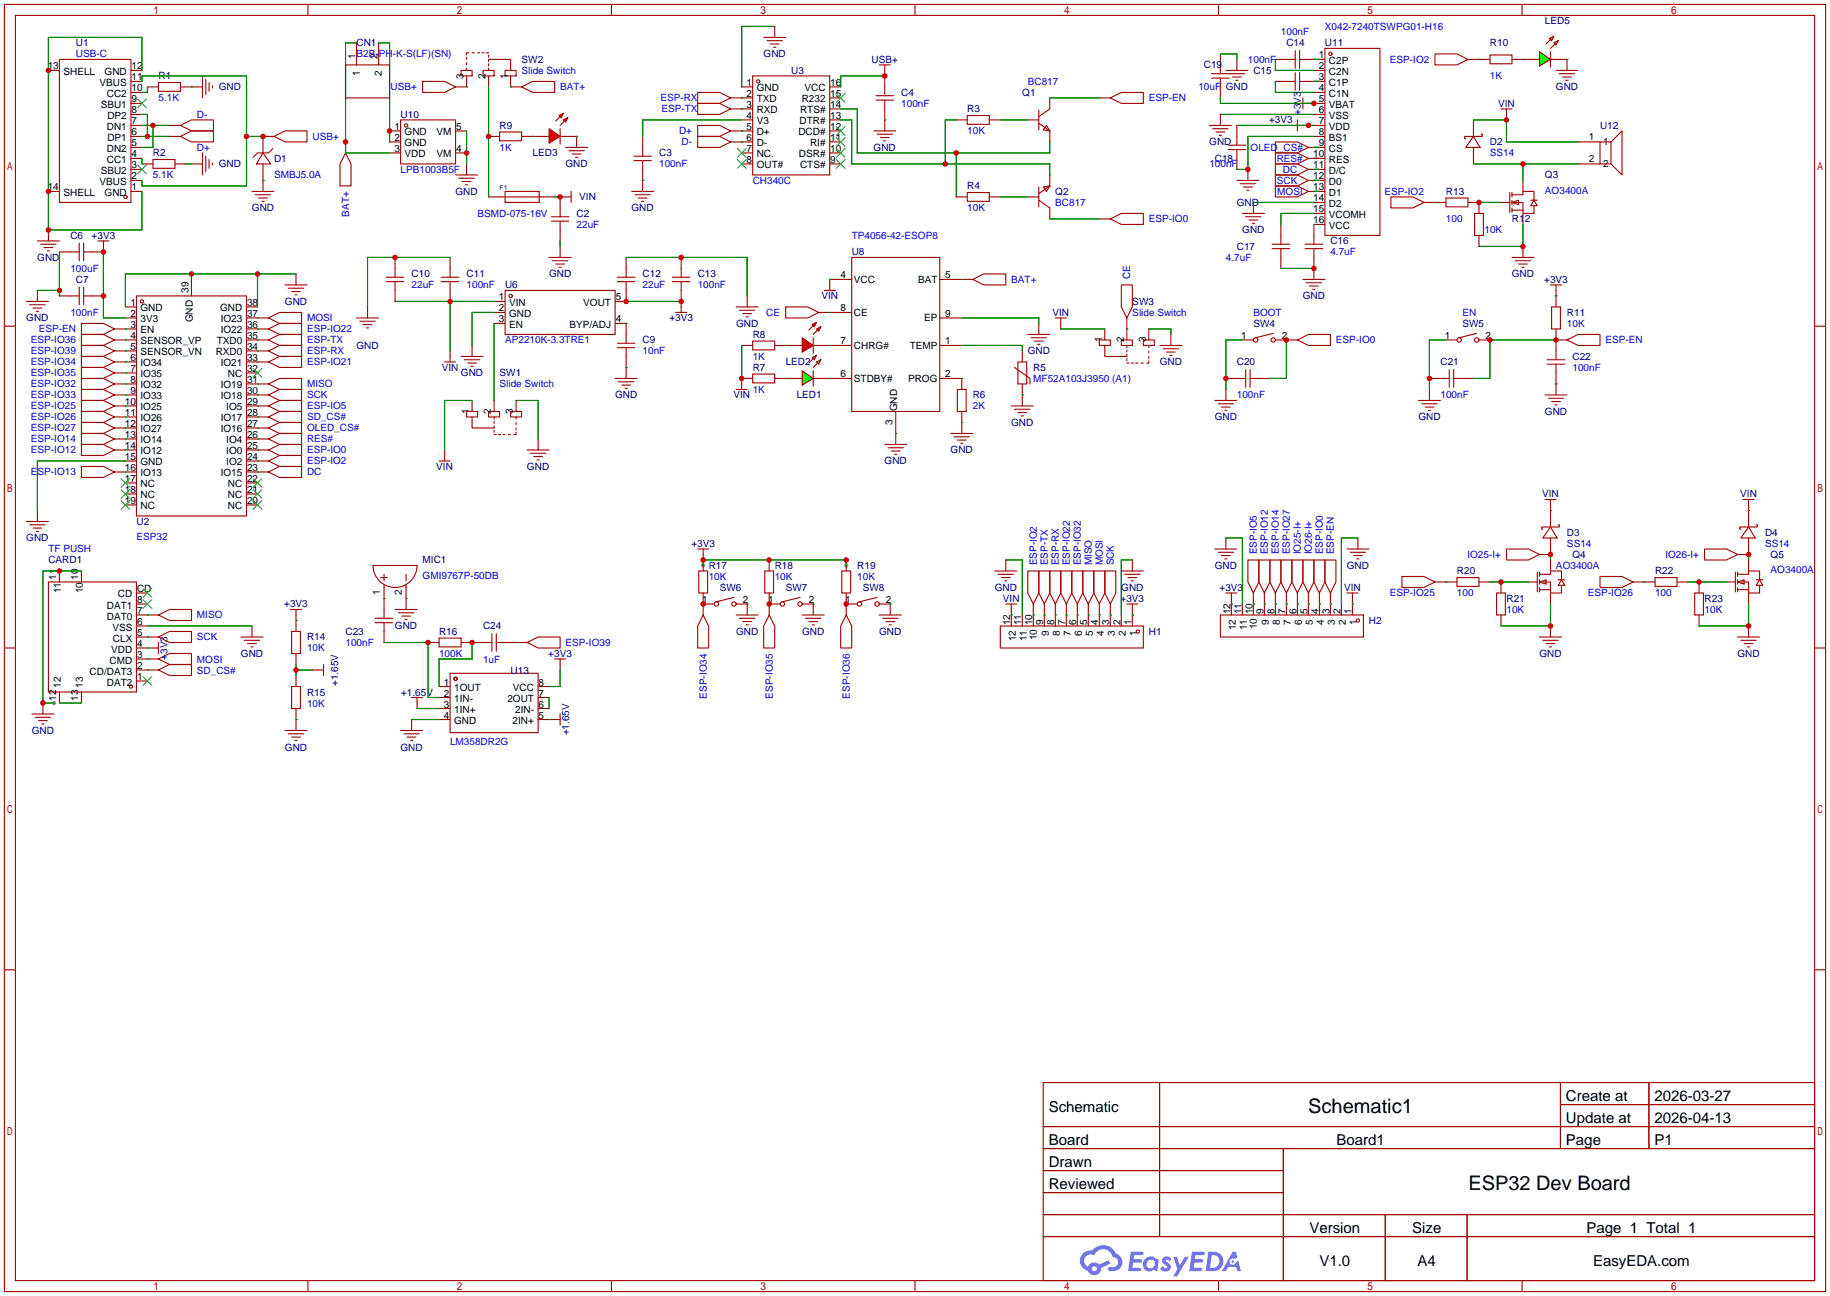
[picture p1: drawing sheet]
<svg xmlns="http://www.w3.org/2000/svg" width="422mm" height="299mm" viewBox="0 0 422 299" stroke-linecap="round" stroke-linejoin="round" font-family="sans-serif">
<defs><g id="words">
<g font-size="4.6">
<text x="302" y="257">Schematic1</text>
<text x="338.9" y="274.8">ESP32 Dev Board</text>
</g>
<g font-size="3.5">
<text x="242.1" y="256.7">Schematic</text>
<text x="361.5" y="254.2">Create at</text>
<text x="381.9" y="254.2">2026-03-27</text>
<text x="361.5" y="259.2">Update at</text>
<text x="381.9" y="259.2">2026-04-13</text>
<text x="242.1" y="264.3">Board</text>
<text x="242.1" y="269.4">Drawn</text>
<text x="308.5" y="264.3">Board1</text>
<text x="361.5" y="264.3">Page</text>
<text x="381.9" y="264.3">P1</text>
<text x="242.1" y="274.5">Reviewed</text>
<text x="302.3" y="284.6">Version</text>
<text x="326" y="284.6">Size</text>
<text x="366.2" y="284.6">Page 1 Total 1</text>
<text x="304.6" y="292.3">V1.0</text>
<text x="327.2" y="292.3">A4</text>
<text x="367.7" y="292.3">EasyEDA.com</text>
</g>
<g font-size="2.3" fill="#000080">
<text x="356.6" y="5.6">LED5</text>
<text x="17.5" y="10.7">U1</text>
<text x="82.3" y="10.7">CN1</text>
<text x="296.9" y="10.7">C14</text>
<text x="305.8" y="10.7">U11</text>
<text x="343.9" y="10.7">R10</text>
<text x="120.4" y="14.5">SW2</text>
<text x="176.3" y="13.3">GND</text>
<text x="182.6" y="17.1">U3</text>
<text x="201.2" y="14.5">USB+</text>
<text x="277.9" y="15.8">C19</text>
<text x="289.3" y="17.1">C15</text>
<text x="36.6" y="18.3">R1</text>
<text x="50.5" y="20.9">GND</text>
<text x="208" y="22.1">C4</text>
<text x="236" y="22.1">Q1</text>
<text x="282.9" y="20.9">GND</text>
<text x="359.1" y="20.9">GND</text>
<text x="92.5" y="27.2">U10</text>
<text x="115.3" y="29.8">R9</text>
<text x="223.3" y="26">R3</text>
<text x="292.9" y="28.5">+3V3</text>
<text x="300.3" y="26.6" transform="rotate(-90 300.3 26.6)">+3V3</text>
<text x="345.8" y="24.7">VIN</text>
<text x="369.3" y="29.8">U12</text>
<text x="201.7" y="34.8">GND</text>
<text x="279.1" y="33.6">GND</text>
<text x="343.9" y="33.6">D2</text>
<text x="35.3" y="36.1">R2</text>
<text x="50.5" y="38.7">GND</text>
<text x="63.2" y="37.4">D1</text>
<text x="122.9" y="36.1">LED3</text>
<text x="130.5" y="38.7">GND</text>
<text x="152.1" y="36.1">C3</text>
<text x="280.4" y="37.4">C18</text>
<text x="356.6" y="41.2">Q3</text>
<text x="105.1" y="45">GND</text>
<text x="133.7" y="46.3">VIN</text>
<text x="223.3" y="43.7">R4</text>
<text x="243.6" y="45">Q2</text>
<text x="285.5" y="47.5">GND</text>
<text x="333.8" y="45">R13</text>
<text x="58.1" y="48.8">GND</text>
<text x="133.1" y="50.1">C2</text>
<text x="145.8" y="48.8">GND</text>
<text x="286.7" y="53.9">GND</text>
<text x="349" y="51.4">R12</text>
<text x="16.3" y="55.2">C6</text>
<text x="21.1" y="55.2">+3V3</text>
<text x="196.6" y="59">U8</text>
<text x="285.5" y="57.7">C17</text>
<text x="307.1" y="56.4">C16</text>
<text x="8.6" y="60.2">GND</text>
<text x="17.5" y="65.3">C7</text>
<text x="95" y="64.1">C10</text>
<text x="107.7" y="64.1">C11</text>
<text x="126.7" y="64.1">GND</text>
<text x="148.3" y="64.1">C12</text>
<text x="161" y="64.1">C13</text>
<text x="349" y="64.1">GND</text>
<text x="356.4" y="65.3">+3V3</text>
<text x="65.8" y="70.4">GND</text>
<text x="116.6" y="66.6">U6</text>
<text x="189.6" y="69.1">VIN</text>
<text x="261.4" y="70.4">SW3</text>
<text x="300.7" y="69.1">GND</text>
<text x="6.1" y="74.2">GND</text>
<text x="154.5" y="74.2">+3V3</text>
<text x="169.9" y="75.5">GND</text>
<text x="242.9" y="72.9">VIN</text>
<text x="289.3" y="75.5">SW4</text>
<text x="337.6" y="75.5">SW5</text>
<text x="361.7" y="72.9">R11</text>
<text x="82.3" y="80.6">GND</text>
<text x="148.3" y="79.3">C9</text>
<text x="173.7" y="78">R8</text>
<text x="237.2" y="81.8">GND</text>
<text x="363" y="83.1">C22</text>
<text x="102" y="85.6">VIN</text>
<text x="106.4" y="86.9">GND</text>
<text x="115.3" y="86.9">SW1</text>
<text x="173.7" y="85.6">R7</text>
<text x="181.4" y="84.4">LED2</text>
<text x="238.5" y="85.6">R5</text>
<text x="267.7" y="84.4">GND</text>
<text x="285.5" y="84.4">C20</text>
<text x="332.5" y="84.4">C21</text>
<text x="142" y="92">GND</text>
<text x="169.3" y="92">VIN</text>
<text x="183.9" y="92">LED1</text>
<text x="224.5" y="92">R6</text>
<text x="356.6" y="95.8">GND</text>
<text x="233.4" y="98.3">GND</text>
<text x="280.4" y="97.1">GND</text>
<text x="327.4" y="97.1">GND</text>
<text x="204.2" y="107.2">GND</text>
<text x="219.4" y="104.7">GND</text>
<text x="100.7" y="108.5">VIN</text>
<text x="121.6" y="108.5">GND</text>
<text x="356" y="114.9">VIN</text>
<text x="401.7" y="114.9">VIN</text>
<text x="6.1" y="125">GND</text>
<text x="31.5" y="121.2">U2</text>
<text x="361.7" y="123.7">D3</text>
<text x="407.4" y="123.7">D4</text>
<text x="11.2" y="130.1">CARD1</text>
<text x="97.5" y="130.1">MIC1</text>
<text x="159.6" y="126.3">+3V3</text>
<text x="163.6" y="131.4">R17</text>
<text x="178.8" y="131.4">R18</text>
<text x="197.9" y="131.4">R19</text>
<text x="280.4" y="131.4">GND</text>
<text x="310.9" y="131.4">GND</text>
<text x="363" y="128.8">Q4</text>
<text x="408.7" y="128.8">Q5</text>
<text x="166.1" y="136.4">SW6</text>
<text x="181.4" y="136.4">SW7</text>
<text x="199.1" y="136.4">SW8</text>
<text x="229.6" y="136.4">GND</text>
<text x="258.8" y="136.4">GND</text>
<text x="281.5" y="136.4">+3V3</text>
<text x="310.2" y="136.4">VIN</text>
<text x="336.3" y="132.6">R20</text>
<text x="382" y="132.6">R22</text>
<text x="65.6" y="140.3">+3V3</text>
<text x="231.5" y="139">VIN</text>
<text x="258.6" y="139">+3V3</text>
<text x="347.7" y="139">R21</text>
<text x="393.4" y="139">R23</text>
<text x="70.9" y="147.9">R14</text>
<text x="79.8" y="146.6">C23</text>
<text x="91.2" y="145.3">GND</text>
<text x="101.3" y="146.6">R16</text>
<text x="111.5" y="145.3">C24</text>
<text x="169.9" y="146.6">GND</text>
<text x="185.1" y="146.6">GND</text>
<text x="202.9" y="146.6">GND</text>
<text x="265.2" y="146.6">H1</text>
<text x="316" y="144.1">H2</text>
<text x="38.7" y="152.3" transform="rotate(-90 38.7 152.3)">+3V3</text>
<text x="55.6" y="151.7">GND</text>
<text x="117.9" y="155.5">U13</text>
<text x="126.6" y="151.7">+3V3</text>
<text x="355.3" y="151.7">GND</text>
<text x="401" y="151.7">GND</text>
<text x="70.9" y="160.6">R15</text>
<text x="78" y="158.4" transform="rotate(-90 78 158.4)">+1.65V</text>
<text x="92.6" y="160.6">+1.65V</text>
<text x="7.3" y="169.5">GND</text>
<text x="65.8" y="173.3">GND</text>
<text x="92.4" y="173.3">GND</text>
<text x="131.4" y="169.8" transform="rotate(-90 131.4 169.8)">+1.65V</text>
</g>
<g font-size="2.3" fill="#00f">
<text x="295.7" y="8.2">100nF</text>
<text x="305.8" y="6.9">X042-7240TSWPG01-H16</text>
<text x="17.5" y="13.3">USB-C</text>
<text x="82.3" y="13.3">B2B-PH-K-S(LF)(SN)</text>
<text x="120.4" y="17.1">Slide Switch</text>
<text x="288" y="14.5">100nF</text>
<text x="320.8" y="14.5">ESP-IO2</text>
<text x="36.6" y="23.4">5.1K</text>
<text x="90.2" y="20.9">USB+</text>
<text x="129.3" y="20.9">BAT+</text>
<text x="152.4" y="23.4">ESP-RX</text>
<text x="237.2" y="19.6">BC817</text>
<text x="265.2" y="23.4">ESP-EN</text>
<text x="276.6" y="20.9">10uF</text>
<text x="343.9" y="18.3">1K</text>
<text x="45.5" y="27.2">D-</text>
<text x="152.7" y="26">ESP-TX</text>
<text x="208" y="24.7">100nF</text>
<text x="45.5" y="34.8">D+</text>
<text x="72.1" y="32.3">USB+</text>
<text x="115.3" y="34.8">1K</text>
<text x="156.7" y="31">D+</text>
<text x="157.3" y="33.6">D-</text>
<text x="223.3" y="31">10K</text>
<text x="288.7" y="34.8">OLED_CS#</text>
<text x="35.3" y="41.2">5.1K</text>
<text x="63.2" y="41.2">SMBJ5.0A</text>
<text x="92.5" y="39.9">LPB1003B5F</text>
<text x="152.1" y="38.7">100nF</text>
<text x="279.1" y="38.7">100nF</text>
<text x="294.7" y="37.4">RES#</text>
<text x="296.1" y="39.9">DC</text>
<text x="343.9" y="36.1">SS14</text>
<text x="173.7" y="42.5">CH340C</text>
<text x="243.6" y="47.5">BC817</text>
<text x="294.7" y="42.5">SCK</text>
<text x="294.8" y="45">MOSI</text>
<text x="319.6" y="45">ESP-IO2</text>
<text x="356.6" y="44.7">AO3400A</text>
<text x="80.6" y="50" transform="rotate(-90 80.6 50)">BAT+</text>
<text x="110.2" y="50.1">BSMD-075-16V</text>
<text x="133.1" y="52.6">22uF</text>
<text x="223.3" y="48.8">10K</text>
<text x="265.2" y="51.4">ESP-IO0</text>
<text x="333.8" y="51.4">100</text>
<text x="342.6" y="53.9">10K</text>
<text x="196.6" y="55.2">TP4056-42-ESOP8</text>
<text x="307.1" y="59">4.7uF</text>
<text x="16.3" y="62.8">100uF</text>
<text x="233.4" y="65.3">BAT+</text>
<text x="260.9" y="64.5" transform="rotate(-90 260.9 64.5)">CE</text>
<text x="283" y="60.2">4.7uF</text>
<text x="95" y="66.6">22uF</text>
<text x="107.7" y="66.6">100nF</text>
<text x="148.3" y="66.6">22uF</text>
<text x="161" y="66.6">100nF</text>
<text x="8.9" y="76.8">ESP-EN</text>
<text x="16.3" y="72.9">100nF</text>
<text x="70.9" y="76.8">ESP-IO22</text>
<text x="70.9" y="74.2">MOSI</text>
<text x="176.9" y="72.9">CE</text>
<text x="261.4" y="72.9">Slide Switch</text>
<text x="289.3" y="72.9">BOOT</text>
<text x="337.6" y="72.9">EN</text>
<text x="361.7" y="75.5">10K</text>
<text x="7.1" y="79.3">ESP-IO36</text>
<text x="7.1" y="81.8">ESP-IO39</text>
<text x="70.9" y="79.3">ESP-TX</text>
<text x="70.9" y="81.8">ESP-RX</text>
<text x="116.6" y="79.3">AP2210K-3.3TRE1</text>
<text x="148.3" y="81.8">10nF</text>
<text x="173.7" y="83.1">1K</text>
<text x="308.4" y="79.3">ESP-IO0</text>
<text x="370.6" y="79.3">ESP-EN</text>
<text x="7.1" y="89.5">ESP-IO32</text>
<text x="7.1" y="86.9">ESP-IO35</text>
<text x="7.1" y="84.4">ESP-IO34</text>
<text x="70.9" y="84.4">ESP-IO21</text>
<text x="70.9" y="89.5">MISO</text>
<text x="115.3" y="89.5">Slide Switch</text>
<text x="238.5" y="88.2">MF52A103J3950 (A1)</text>
<text x="363" y="85.6">100nF</text>
<text x="7.1" y="94.5">ESP-IO25</text>
<text x="7.1" y="92">ESP-IO33</text>
<text x="70.9" y="94.5">ESP-IO5</text>
<text x="70.9" y="92">SCK</text>
<text x="173.7" y="90.7">1K</text>
<text x="224.5" y="94.5">2K</text>
<text x="285.5" y="92">100nF</text>
<text x="332.5" y="92">100nF</text>
<text x="7.1" y="99.6">ESP-IO27</text>
<text x="7.1" y="97.1">ESP-IO26</text>
<text x="70.9" y="97.1">SD_CS#</text>
<text x="70.9" y="99.6">OLED_CS#</text>
<text x="7.1" y="104.7">ESP-IO12</text>
<text x="7.1" y="102.2">ESP-IO14</text>
<text x="70.9" y="104.7">ESP-IO0</text>
<text x="70.9" y="102.2">RES#</text>
<text x="70.9" y="107.2">ESP-IO2</text>
<text x="7.1" y="109.8">ESP-IO13</text>
<text x="70.9" y="109.8">DC</text>
<text x="31.5" y="124.8">ESP32</text>
<text x="11.2" y="127.6">TF PUSH</text>
<text x="239.3" y="130.6" transform="rotate(-90 239.3 130.6)">ESP-IO2</text>
<text x="241.9" y="130.6" transform="rotate(-90 241.9 130.6)">ESP-TX</text>
<text x="244.4" y="130.6" transform="rotate(-90 244.4 130.6)">ESP-RX</text>
<text x="246.9" y="130.6" transform="rotate(-90 246.9 130.6)">ESP-IO22</text>
<text x="249.5" y="130.6" transform="rotate(-90 249.5 130.6)">ESP-IO32</text>
<text x="252" y="130.6" transform="rotate(-90 252 130.6)">MISO</text>
<text x="254.6" y="130.6" transform="rotate(-90 254.6 130.6)">MOSI</text>
<text x="257.1" y="130.6" transform="rotate(-90 257.1 130.6)">SCK</text>
<text x="290.1" y="128" transform="rotate(-90 290.1 128)">ESP-IO5</text>
<text x="292.7" y="128" transform="rotate(-90 292.7 128)">ESP-IO12</text>
<text x="295.2" y="128" transform="rotate(-90 295.2 128)">ESP-IO14</text>
<text x="297.7" y="128" transform="rotate(-90 297.7 128)">ESP-IO27</text>
<text x="300.3" y="128" transform="rotate(-90 300.3 128)">IO25-I+</text>
<text x="302.8" y="128" transform="rotate(-90 302.8 128)">IO26-I+</text>
<text x="305.4" y="128" transform="rotate(-90 305.4 128)">ESP-IO0</text>
<text x="307.9" y="128" transform="rotate(-90 307.9 128)">ESP-EN</text>
<text x="338.7" y="128.8">IO25-I+</text>
<text x="359.2" y="131.4">AO3400A</text>
<text x="361.7" y="126.3">SS14</text>
<text x="384.4" y="128.8">IO26-I+</text>
<text x="407.4" y="126.3">SS14</text>
<text x="97.5" y="133.6">GMI9767P-50DB</text>
<text x="163.6" y="133.9">10K</text>
<text x="178.8" y="133.9">10K</text>
<text x="197.9" y="133.9">10K</text>
<text x="320.8" y="137.7">ESP-IO25</text>
<text x="336.3" y="137.7">100</text>
<text x="366.5" y="137.7">ESP-IO26</text>
<text x="382" y="137.7">100</text>
<text x="408.7" y="132.4">AO3400A</text>
<text x="45.5" y="142.8">MISO</text>
<text x="347.7" y="141.5">10K</text>
<text x="393.4" y="141.5">10K</text>
<text x="45.5" y="147.9">SCK</text>
<text x="79.8" y="149.1">100nF</text>
<text x="130.6" y="149.1">ESP-IO39</text>
<text x="45.5" y="155.5">SD_CS#</text>
<text x="45.5" y="153">MOSI</text>
<text x="70.9" y="150.4">10K</text>
<text x="101.3" y="151.7">100K</text>
<text x="111.5" y="153">1uF</text>
<text x="163.1" y="161.3" transform="rotate(-90 163.1 161.3)">ESP-IO34</text>
<text x="178.4" y="161.3" transform="rotate(-90 178.4 161.3)">ESP-IO35</text>
<text x="196.1" y="161.3" transform="rotate(-90 196.1 161.3)">ESP-IO36</text>
<text x="70.9" y="163.1">10K</text>
<text x="103.9" y="172">LM358DR2G</text>
</g>
<g font-size="2.3">
<text x="11" y="16">13</text>
<text x="14.7" y="17.3">SHELL</text>
<text x="24.2" y="17.3">GND</text>
<text x="30.4" y="16">12</text>
<text x="82.1" y="13.7" transform="rotate(-90 82.1 13.7)">1</text>
<text x="83.1" y="17.5" transform="rotate(-90 83.1 17.5)">1</text>
<text x="87.1" y="13.7" transform="rotate(-90 87.1 13.7)">2</text>
<text x="88.2" y="17.5" transform="rotate(-90 88.2 17.5)">2</text>
<text x="304.4" y="13.5">1</text>
<text x="304.4" y="16">2</text>
<text x="306.8" y="14.8">C2P</text>
<text x="306.8" y="17.3">C2N</text>
<text x="23" y="19.8">VBUS</text>
<text x="24.7" y="22.4">CC2</text>
<text x="30.4" y="23.6">9</text>
<text x="30.4" y="21.1">10</text>
<text x="30.4" y="18.6">11</text>
<text x="107" y="18.3" transform="rotate(-90 107 18.3)">3</text>
<text x="112.1" y="18.3" transform="rotate(-90 112.1 18.3)">2</text>
<text x="117.1" y="18.3" transform="rotate(-90 117.1 18.3)">1</text>
<text x="172.3" y="19.8">1</text>
<text x="172.3" y="22.4">2</text>
<text x="174.7" y="21.1">GND</text>
<text x="174.7" y="23.6">TXD</text>
<text x="185.1" y="23.6">R232</text>
<text x="185.7" y="21.1">VCC</text>
<text x="191.6" y="22.4">15</text>
<text x="191.6" y="19.8">16</text>
<text x="304.4" y="18.6">3</text>
<text x="304.4" y="21.1">4</text>
<text x="304.4" y="23.6">5</text>
<text x="306.8" y="19.8">C1P</text>
<text x="306.8" y="22.4">C1N</text>
<text x="23.3" y="24.9">SBU1</text>
<text x="24.7" y="30">DN1</text>
<text x="24.8" y="27.5">DP2</text>
<text x="30.4" y="28.7">7</text>
<text x="30.4" y="26.2">8</text>
<text x="91" y="30">1</text>
<text x="105.3" y="30">5</text>
<text x="172.3" y="24.9">3</text>
<text x="172.3" y="27.5">4</text>
<text x="172.3" y="30">5</text>
<text x="174.7" y="26.2">RXD</text>
<text x="174.7" y="28.7">V3</text>
<text x="184.5" y="28.7">DTR#</text>
<text x="184.7" y="26.2">RTS#</text>
<text x="191.6" y="30">12</text>
<text x="191.6" y="27.5">13</text>
<text x="191.6" y="24.9">14</text>
<text x="304.4" y="26.2">6</text>
<text x="304.4" y="28.7">7</text>
<text x="306.8" y="24.9">VBAT</text>
<text x="306.8" y="27.5">VSS</text>
<text x="306.8" y="30">VDD</text>
<text x="24.7" y="35.1">DN2</text>
<text x="24.8" y="32.5">DP1</text>
<text x="30.4" y="33.8">5</text>
<text x="30.4" y="31.3">6</text>
<text x="91" y="32.5">2</text>
<text x="91" y="35.1">3</text>
<text x="93.4" y="31.3">GND</text>
<text x="93.4" y="33.8">GND</text>
<text x="100.8" y="31.3">VM</text>
<text x="105.3" y="35.1">4</text>
<text x="172.3" y="32.5">6</text>
<text x="172.3" y="35.1">7</text>
<text x="174.7" y="31.3">D+</text>
<text x="174.7" y="33.8">D-</text>
<text x="184.3" y="31.3">DCD#</text>
<text x="187" y="33.8">RI#</text>
<text x="191.6" y="35.1">10</text>
<text x="191.6" y="32.5">11</text>
<text x="304.4" y="31.3">8</text>
<text x="304.4" y="33.8">9</text>
<text x="306.8" y="32.5">BS1</text>
<text x="306.8" y="35.1">CS</text>
<text x="366.8" y="32.3">1</text>
<text x="370.1" y="33.6">1</text>
<text x="23.3" y="40.2">SBU2</text>
<text x="24.7" y="37.6">CC1</text>
<text x="30.4" y="41.4">2</text>
<text x="30.4" y="38.9">3</text>
<text x="30.4" y="36.3">4</text>
<text x="93.4" y="36.3">VDD</text>
<text x="100.8" y="36.3">VM</text>
<text x="172.3" y="37.6">8</text>
<text x="174.7" y="36.3">NC.</text>
<text x="174.7" y="38.9">OUT#</text>
<text x="184.4" y="36.3">DSR#</text>
<text x="184.7" y="38.9">CTS#</text>
<text x="191.6" y="37.6">9</text>
<text x="303.1" y="36.3">10</text>
<text x="303.1" y="38.9">11</text>
<text x="303.1" y="41.4">12</text>
<text x="306.8" y="37.6">RES</text>
<text x="306.8" y="40.2">D/C</text>
<text x="366.8" y="37.4">2</text>
<text x="370.1" y="38.7">2</text>
<text x="11" y="44">14</text>
<text x="14.7" y="45.2">SHELL</text>
<text x="23" y="42.7">VBUS</text>
<text x="24.2" y="45.2">GND</text>
<text x="30.4" y="44">1</text>
<text x="303.1" y="44">13</text>
<text x="303.1" y="46.5">14</text>
<text x="306.8" y="42.7">D0</text>
<text x="306.8" y="45.2">D1</text>
<text x="306.8" y="47.8">D2</text>
<text x="303.1" y="49">15</text>
<text x="303.1" y="51.6">16</text>
<text x="306.8" y="50.3">VCOMH</text>
<text x="306.8" y="52.9">VCC</text>
<text x="194" y="64.3">4</text>
<text x="197.1" y="65.3">VCC</text>
<text x="211.9" y="65.3">BAT</text>
<text x="218.2" y="64.3">5</text>
<text x="30.1" y="70.6">1</text>
<text x="32.4" y="71.9">GND</text>
<text x="43.5" y="67.5" transform="rotate(-90 43.5 67.5)">39</text>
<text x="50.8" y="71.9">GND</text>
<text x="57" y="70.6">38</text>
<text x="115.2" y="69.4">1</text>
<text x="115.2" y="71.9">2</text>
<text x="117.5" y="70.6">VIN</text>
<text x="134.6" y="70.6">VOUT</text>
<text x="142.1" y="69.4">5</text>
<text x="194" y="71.9">8</text>
<text x="30.1" y="73.2">2</text>
<text x="30.1" y="75.7">3</text>
<text x="32.4" y="74.4">3V3</text>
<text x="32.4" y="77">EN</text>
<text x="44.5" y="74.5" transform="rotate(-90 44.5 74.5)">GND</text>
<text x="51" y="77">IO22</text>
<text x="51" y="74.4">IO23</text>
<text x="57" y="75.7">36</text>
<text x="57" y="73.2">37</text>
<text x="115.2" y="74.4">3</text>
<text x="117.5" y="73.2">GND</text>
<text x="117.5" y="75.7">EN</text>
<text x="131.4" y="75.7">BYP/ADJ</text>
<text x="142.1" y="74.4">4</text>
<text x="197.1" y="72.9">CE</text>
<text x="213.3" y="74.2">EP</text>
<text x="218.2" y="73.2">9</text>
<text x="30.1" y="78.3">4</text>
<text x="30.1" y="80.8">5</text>
<text x="30.1" y="83.3">6</text>
<text x="32.4" y="79.5">SENSOR_VP</text>
<text x="32.4" y="82.1">SENSOR_VN</text>
<text x="49.8" y="82.1">RXD0</text>
<text x="50.1" y="79.5">TXD0</text>
<text x="57" y="83.3">33</text>
<text x="57" y="80.8">34</text>
<text x="57" y="78.3">35</text>
<text x="194" y="79.5">7</text>
<text x="197.1" y="80.5">CHRG#</text>
<text x="210" y="80.5">TEMP</text>
<text x="218.2" y="79.5">1</text>
<text x="254.3" y="79" transform="rotate(-90 254.3 79)">1</text>
<text x="259.4" y="79" transform="rotate(-90 259.4 79)">2</text>
<text x="264.5" y="79" transform="rotate(-90 264.5 79)">3</text>
<text x="286.5" y="78.3">1</text>
<text x="295.9" y="78.3">2</text>
<text x="333.5" y="78.3">1</text>
<text x="342.9" y="78.3">2</text>
<text x="30.1" y="85.9">7</text>
<text x="30.1" y="88.4">8</text>
<text x="32.4" y="84.6">IO34</text>
<text x="32.4" y="87.1">IO35</text>
<text x="32.4" y="89.7">IO32</text>
<text x="51" y="89.7">IO19</text>
<text x="51" y="84.6">IO21</text>
<text x="52.6" y="87.1">NC</text>
<text x="57" y="88.4">31</text>
<text x="57" y="85.9">32</text>
<text x="194" y="87.1">6</text>
<text x="197.1" y="88.2">STDBY#</text>
<text x="209.6" y="88.2">PROG</text>
<text x="218.2" y="87.1">2</text>
<text x="28.8" y="93.5">10</text>
<text x="30.1" y="91">9</text>
<text x="32.4" y="92.2">IO33</text>
<text x="32.4" y="94.8">IO25</text>
<text x="51" y="92.2">IO18</text>
<text x="52.2" y="94.8">IO5</text>
<text x="57" y="93.5">29</text>
<text x="57" y="91">30</text>
<text x="108.2" y="95.5" transform="rotate(-90 108.2 95.5)">1</text>
<text x="113.3" y="95.5" transform="rotate(-90 113.3 95.5)">2</text>
<text x="118.4" y="95.5" transform="rotate(-90 118.4 95.5)">3</text>
<text x="207.1" y="95" transform="rotate(-90 207.1 95)">GND</text>
<text x="28.8" y="96">11</text>
<text x="28.8" y="98.6">12</text>
<text x="28.8" y="101.1">13</text>
<text x="32.4" y="97.3">IO26</text>
<text x="32.4" y="99.8">IO27</text>
<text x="51" y="99.8">IO16</text>
<text x="51" y="97.3">IO17</text>
<text x="57" y="101.1">26</text>
<text x="57" y="98.6">27</text>
<text x="57" y="96">28</text>
<text x="206" y="98" transform="rotate(-90 206 98)">3</text>
<text x="28.8" y="103.7">14</text>
<text x="28.8" y="106.2">15</text>
<text x="32.4" y="102.4">IO14</text>
<text x="32.4" y="104.9">IO12</text>
<text x="32.4" y="107.5">GND</text>
<text x="52.2" y="107.5">IO2</text>
<text x="52.2" y="104.9">IO0</text>
<text x="52.2" y="102.4">IO4</text>
<text x="57" y="106.2">24</text>
<text x="57" y="103.7">25</text>
<text x="28.8" y="108.7">16</text>
<text x="28.8" y="111.3">17</text>
<text x="28.8" y="113.8">18</text>
<text x="32.4" y="110">IO13</text>
<text x="32.4" y="112.5">NC</text>
<text x="51" y="110">IO15</text>
<text x="52.6" y="112.5">NC</text>
<text x="57" y="113.8">21</text>
<text x="57" y="111.3">22</text>
<text x="57" y="108.7">23</text>
<text x="28.8" y="116.4">19</text>
<text x="32.4" y="115.1">NC</text>
<text x="32.4" y="117.6">NC</text>
<text x="52.6" y="117.6">NC</text>
<text x="52.6" y="115.1">NC</text>
<text x="57" y="116.4">20</text>
<text x="13" y="133.9" transform="rotate(-90 13 133.9)">11</text>
<text x="14" y="137" transform="rotate(-90 14 137)">11</text>
<text x="18.1" y="133.9" transform="rotate(-90 18.1 133.9)">10</text>
<text x="19.1" y="137" transform="rotate(-90 19.1 137)">10</text>
<text x="27.2" y="137.9">CD</text>
<text x="31.6" y="136.7">CD</text>
<text x="87.7" y="137.4" transform="rotate(-90 87.7 137.4)">1</text>
<text x="92.8" y="137.4" transform="rotate(-90 92.8 137.4)">2</text>
<text x="24.7" y="143">DAT0</text>
<text x="24.7" y="140.5">DAT1</text>
<text x="31.6" y="141.8">7</text>
<text x="31.6" y="139.2">8</text>
<text x="162" y="139.2">1</text>
<text x="171.4" y="139.2">2</text>
<text x="177.3" y="139.2">1</text>
<text x="186.7" y="139.2">2</text>
<text x="195.1" y="139.2">1</text>
<text x="204.5" y="139.2">2</text>
<text x="284" y="141.9" transform="rotate(-90 284 141.9)">12</text>
<text x="286.5" y="141.9" transform="rotate(-90 286.5 141.9)">11</text>
<text x="289.1" y="141.9" transform="rotate(-90 289.1 141.9)">10</text>
<text x="291.6" y="141.9" transform="rotate(-90 291.6 141.9)">9</text>
<text x="294.2" y="141.9" transform="rotate(-90 294.2 141.9)">8</text>
<text x="296.7" y="141.9" transform="rotate(-90 296.7 141.9)">7</text>
<text x="299.2" y="141.9" transform="rotate(-90 299.2 141.9)">6</text>
<text x="301.8" y="141.9" transform="rotate(-90 301.8 141.9)">5</text>
<text x="304.3" y="141.9" transform="rotate(-90 304.3 141.9)">4</text>
<text x="306.9" y="141.9" transform="rotate(-90 306.9 141.9)">3</text>
<text x="309.4" y="141.9" transform="rotate(-90 309.4 141.9)">2</text>
<text x="311.9" y="141.9" transform="rotate(-90 311.9 141.9)">1</text>
<text x="25.9" y="145.6">VSS</text>
<text x="26.1" y="148.1">CLX</text>
<text x="31.6" y="149.4">4</text>
<text x="31.6" y="146.8">5</text>
<text x="31.6" y="144.3">6</text>
<text x="233.2" y="144.4" transform="rotate(-90 233.2 144.4)">12</text>
<text x="234.5" y="148" transform="rotate(-90 234.5 148)">12</text>
<text x="235.7" y="144.4" transform="rotate(-90 235.7 144.4)">11</text>
<text x="237" y="148" transform="rotate(-90 237 148)">11</text>
<text x="238.3" y="144.4" transform="rotate(-90 238.3 144.4)">10</text>
<text x="239.3" y="147.9" transform="rotate(-90 239.3 147.9)">10</text>
<text x="240.8" y="144.4" transform="rotate(-90 240.8 144.4)">9</text>
<text x="242.1" y="146.7" transform="rotate(-90 242.1 146.7)">9</text>
<text x="243.4" y="144.4" transform="rotate(-90 243.4 144.4)">8</text>
<text x="244.6" y="146.7" transform="rotate(-90 244.6 146.7)">8</text>
<text x="245.9" y="144.4" transform="rotate(-90 245.9 144.4)">7</text>
<text x="247.2" y="146.7" transform="rotate(-90 247.2 146.7)">7</text>
<text x="248.4" y="144.4" transform="rotate(-90 248.4 144.4)">6</text>
<text x="249.7" y="146.7" transform="rotate(-90 249.7 146.7)">6</text>
<text x="251" y="144.4" transform="rotate(-90 251 144.4)">5</text>
<text x="252.2" y="146.7" transform="rotate(-90 252.2 146.7)">5</text>
<text x="253.5" y="144.4" transform="rotate(-90 253.5 144.4)">4</text>
<text x="254.8" y="146.7" transform="rotate(-90 254.8 146.7)">4</text>
<text x="256.1" y="144.4" transform="rotate(-90 256.1 144.4)">3</text>
<text x="257.3" y="146.7" transform="rotate(-90 257.3 146.7)">3</text>
<text x="258.6" y="144.4" transform="rotate(-90 258.6 144.4)">2</text>
<text x="259.9" y="146.7" transform="rotate(-90 259.9 146.7)">2</text>
<text x="261.1" y="144.4" transform="rotate(-90 261.1 144.4)">1</text>
<text x="262.4" y="146.7" transform="rotate(-90 262.4 146.7)">1</text>
<text x="285.3" y="145.5" transform="rotate(-90 285.3 145.5)">12</text>
<text x="287.8" y="145.5" transform="rotate(-90 287.8 145.5)">11</text>
<text x="290.1" y="145.3" transform="rotate(-90 290.1 145.3)">10</text>
<text x="292.9" y="144.2" transform="rotate(-90 292.9 144.2)">9</text>
<text x="295.4" y="144.2" transform="rotate(-90 295.4 144.2)">8</text>
<text x="298" y="144.2" transform="rotate(-90 298 144.2)">7</text>
<text x="300.5" y="144.2" transform="rotate(-90 300.5 144.2)">6</text>
<text x="303" y="144.2" transform="rotate(-90 303 144.2)">5</text>
<text x="305.6" y="144.2" transform="rotate(-90 305.6 144.2)">4</text>
<text x="308.1" y="144.2" transform="rotate(-90 308.1 144.2)">3</text>
<text x="310.7" y="144.2" transform="rotate(-90 310.7 144.2)">2</text>
<text x="313.2" y="144.2" transform="rotate(-90 313.2 144.2)">1</text>
<text x="20.7" y="155.7">CD/DAT3</text>
<text x="25.3" y="153.2">CMD</text>
<text x="25.7" y="150.6">VDD</text>
<text x="31.6" y="154.5">2</text>
<text x="31.6" y="151.9">3</text>
<text x="13" y="161.8" transform="rotate(-90 13 161.8)">12</text>
<text x="14" y="158.8" transform="rotate(-90 14 158.8)">12</text>
<text x="18.1" y="161.8" transform="rotate(-90 18.1 161.8)">13</text>
<text x="19.1" y="158.8" transform="rotate(-90 19.1 158.8)">13</text>
<text x="24.7" y="158.3">DAT2</text>
<text x="31.6" y="157">1</text>
<text x="102.5" y="158.3">1</text>
<text x="102.5" y="160.8">2</text>
<text x="104.8" y="159.5">1OUT</text>
<text x="118.4" y="159.5">VCC</text>
<text x="124.3" y="160.8">7</text>
<text x="124.3" y="158.3">8</text>
<text x="102.5" y="163.3">3</text>
<text x="102.5" y="165.9">4</text>
<text x="104.8" y="162.1">1IN-</text>
<text x="104.8" y="164.6">1IN+</text>
<text x="104.8" y="167.2">GND</text>
<text x="117.1" y="162.1">2OUT</text>
<text x="118.3" y="167.2">2IN+</text>
<text x="118.9" y="164.6">2IN-</text>
<text x="124.3" y="165.9">5</text>
<text x="124.3" y="163.3">6</text>
</g>
<text font-size="1.6" fill="#000080" x="115.3" y="43.9">F1</text>
</g></defs>
<g fill="#999">
<circle cx="12.4" cy="162.3" r=".51"/>
<circle cx="162.3" cy="130.6" r=".51"/>
<circle cx="195.3" cy="130.6" r=".51"/>
</g>
<g fill="none" stroke="#a10000" stroke-width=".25">
<path d="M1 1h420.4v297.2h-420.4zM3.6 3.6h415.2v292.1h-415.2zM71.1 1v2.6M141.1 1v2.6M211.2 1v2.6M281.3 1v2.6M351.3 1v2.6M1 75.3h2.6M418.8 75.3h2.6M1 149.6h2.6M418.8 149.6h2.6M1 223.9h2.6"/>
<path d="M418.8 223.9h2.6M240.8 249.9h178v45.8h-178zM267.7 249.9v35.6M360.2 249.9v15.3M360.2 255h58.6M380.6 249.9v15.3M240.8 260.1h178M240.8 265.2h178M240.8 270.3h55.4M240.8 275.3h55.4M296.2 265.2v30.5M71.1 295.7v2.5"/>
<path d="M141.1 295.7v2.5M211.2 295.7v2.5M240.8 280.4h178M240.8 285.5h178M281.3 295.7v2.5M319.8 280.4v15.3M338.6 280.4v15.3M351.3 295.7v2.5"/>
</g>
<g fill="#5487ff">
<path d="M268.5 290.3a1.3 1.3 0 0 1 1.9 .3l-.4 .6a.54 .54 0 0 0-1-.2l.2 .2a1.28 1.28 0 0 1 .8 2 1.53 1.53 0 0 1-2.2-.3l.5-.6 .8 .5a.31 .31 0 0 0 .3-.3 .31 .31 0 0 0-.2-.3 1.12 1.12 0 0 1-.7-1.9z"/>
<path d="M270.8 290.2h.8l.7 1.9 1.2-1.9h.9l-2.7 4.5h-.9l1-1.7z"/>
<path d="M261 289h2.3a.46 .46 0 0 1 .5 .1 .46 .46 0 0 1 .1 .5l-.3 .2h-1.8l-.1 .9h1.6a.4 .4 0 0 1 .3 .4 .4 .4 0 0 1-.4 .4h-1.6l-.2 1.2h1.4a.46 .46 0 0 1 .5 .1 .46 .46 0 0 1 .1 .5l-.4 .2h-2.6z"/>
<path d="M275.1 289h2.3a.47 .47 0 0 1 .5 .1 .47 .47 0 0 1 .1 .5l-.3 .2h-1.8l-.1 .9h1.6a.4 .4 0 0 1 .4 .4 .4 .4 0 0 1-.5 .4h-1.6l-.2 1.2h1.4a.46 .46 0 0 1 .5 .1 .46 .46 0 0 1 .1 .5l-.4 .2h-2.6z"/>
<path d="M284.5 289h.8l.3 1.3-.6 .4a.75 .75 0 0 0-1.1 .3 .75 .75 0 0 0 .5 1 .75 .75 0 0 0 .9-.6l.5-.3 .6 2.4h-.8l-.3-1h-1.8l-.5 1h-1z"/>
<path d="M278.9 289l-.6 4.5h1.4a2.27 2.27 0 0 0 2.7-2.3 2.27 2.27 0 0 0-2.7-2.2zM279.7 289.8a1.5 1.5 0 0 1 1.8 1.5 1.5 1.5 0 0 1-1.9 1.4h-.3z"/>
<path d="M264.4 290.6a1.6 1.6 0 0 0-.4 2.3 1.6 1.6 0 0 0 2.3 .2l.8 .4 .3-2.5-.1-.3h-.5a1.58 1.58 0 0 0-2.4-.1zM265 291.1a.99 .99 0 0 1 1.6 .6 .99 .99 0 0 1-1.3 1.1 .98 .98 0 0 1-.3-1.7z"/>
<path d="M250 289.4a2.37 2.37 0 0 0 1.1 4 1.54 1.54 0 0 0 1.8 1 1.54 1.54 0 0 0 1.2-1.6l2.2-1.1-.5-.8-2.1 1.1a1.57 1.57 0 0 0-2.6 .4 1.5 1.5 0 0 1-.7-2.1 1.5 1.5 0 0 1 2.2-.5 2.23 2.23 0 0 1 2.3-1.4 2.23 2.23 0 0 1 1.9 1.8 1.16 1.16 0 0 1 1.3 1.1 1.16 1.16 0 0 1-1.1 1.3h-.7a.47 .47 0 0 0-.5 .3 .47 .47 0 0 0 .4 .6 2.14 2.14 0 0 0 2.7-1.4 2.14 2.14 0 0 0-1.3-2.7 3.2 3.2 0 0 0-5.5-.7l-1.1 .1zM252 292.9a.6 .6 0 0 1 1.2 0 .6 .6 0 0 1-1.2 0z"/>
<circle cx="284.6" cy="291.3" r=".28"/>
</g>
<g fill="none" stroke="#a10000" stroke-width=".25">
<path d="M11.2 16.3h2.5M13.7 13.7h16.5v33h-16.5zM30.2 18.8h2.6M30.2 16.3h2.6M36.6 19.1h5.1v2h-5.1zM46.7 17.5v5.1M47.5 18.3v3.5M48.3 19.1v2M49 19.8v.5M97.5 18.8h5.1l2.6 1.3-2.6 1.2h-5.1zM106.4 16.3h2.6v1.2h-2.6zM107.7 17.5v2.6h-2.5"/>
<path d="M107.7 13.2v.5M107.7 14.5v.5M107.7 15.7v.6M108.2 12.2h-.5v.5M109 12.2h.5M110.2 12.2h.5M111.3 12.2h.5M111.5 16.3h2.5v1.2h-2.5zM112.3 12.2h.5M112.8 14.2v-.5h5.1v2.6M112.8 14.7v.5M112.8 12.7v.5"/>
<path d="M112.8 15.7v.6M112.8 17.5v2.6M116.6 16.3h2.5v1.2h-2.5zM117.9 17.5v2.6h2.5M173.7 17.5h17.8v22.9h-17.8zM176.3 8.6h5.1M177 9.4h3.6M177.8 10.2h2M178.6 10.9h.5M178.8 6.1v2.5M202.9 15h2.6M204.2 15v7.1"/>
<path d="M30.2 39.1h2.6M30.2 36.6h2.6M30.2 34h2.6M30.2 31.5h2.6M30.2 29h2.6M30.2 26.4h2.6M30.2 23.9h2.6M30.2 21.3h2.6M32.8 37.8h2.5M34 20.1h2.6M35.3 36.8h5.1v2.1h-5.1zM39.1 31.5h2.6"/>
<path d="M39.1 29h2.6M40.4 37.8h2.5M41.7 29l2.5-1.3h5.1v2.5h-5.1zM41.7 31.5l2.5-1.3h5.1v2.6h-5.1zM41.7 20.1h5M44.2 37.8h2.5M46.7 35.3v5.1M47.5 36.1v3.5M48.3 36.8v2.1M49 37.6v.5M60.7 35.3l1.8 2.5h-3.3zM60.7 37.8v6.4"/>
<path d="M63 34.3l-1 1h-2.6l-1 1M63.2 31.5l2.6-1.3h5.1v2.6h-5.1zM63.2 31.5h-2.5v3.8M79.8 35.3l1.2 2.5v5.1h-2.5v-5.1zM79.8 32.8v2.5M107.7 37.8v2.6M120.4 20.1l2.5-1.3h5.1v2.5h-5.1zM146.3 36.1h4.1M146.3 37.1h4.1M148.3 31.5v4.6M148.3 37.1v7.1M161 31.5h5.1l2.6 1.3-2.6 1.2h-5.1z"/>
<path d="M161 29h5.1l2.6 1.2-2.6 1.3h-5.1zM161 21.3h5.1l2.6 1.3-2.6 1.3h-5.1zM161 23.9h5.1l2.6 1.2-2.6 1.3h-5.1zM168.7 22.6h5M168.7 25.1h5M168.7 30.2h5M168.7 32.8h5M171.2 20.1h2.5M171.2 27.7h2.5M171.2 35.3h2.5M171.2 37.8h2.5M191.5 20.1h2.6"/>
<path d="M191.5 22.6h2.6M191.5 25.1h2.6M191.5 27.7h2.6M191.5 30.2h2.6M191.5 32.8h2.6M191.5 35.3h2.6M191.5 37.8h2.6M201.7 30.2h5.1M202.2 22.1h4M202.2 23.1h4M202.4 31h3.6M203.2 31.8h2"/>
<path d="M204 32.5h.5M204.2 23.1v7.1M220.7 27.7h2.6M223.3 26.7h5v2h-5zM228.3 27.7h2.6M237.2 27.7h2.6M239.8 28.4l2.5 1.8M239.8 25.4v4.6M241.6 29l.7 1.2-1.5-.2zM242.3 22.6v2.5l-2.5 1.8M242.3 30.2v2.6M253.7 22.6h2.6"/>
<path d="M256.3 22.6l2.5-1.3h5.1v2.6h-5.1zM8.6 55.6h5.1M9.4 56.4h3.6M10.2 57.2h2M10.9 57.9h.5M11.2 44.2h2.5M11.2 53.1v2.5M13.7 58.2h4.6M18.3 56.1v4.1M19.3 56.1v4.1M22.6 55.6h2.5M23.9 55.6v2.6h-4.6"/>
<path d="M30.2 44.2h2.6M30.2 41.7h2.6M58.2 44.2h5M58.9 45h3.6M59.7 45.7h2M60.5 46.5h.5M91.2 59.4v4.6M103.9 59.4v4.6M105.2 40.4h5M105.9 41.1h3.6M106.7 41.9h2M107.4 42.7h.5"/>
<path d="M112.8 45.5h15.2M116.6 44.2h7.9v2.5h-7.9zM126.7 59.4h5.1M127.3 50h4M127.3 51.1h4M129.3 51.1v4.5M129.3 56.9v2.5M131.8 45.5h-2.5v4.5M131.8 44.2v2.5M144.5 59.4v4.6M145.8 44.2h5.1M146.6 45h3.5"/>
<path d="M147.3 45.7h2.1M148.1 46.5h.5M157.2 59.4v4.6M196.6 59.4h20.3v35.6h-20.3zM220.7 45.5h2.6M223.3 44.5h5v2h-5zM228.3 45.5h2.6M237.2 45.5h2.6M239.8 46.2l2.5 1.8v2.5M239.8 43.2v4.6M240.8 43.2l1.5-.3-.7 1.3zM242.3 40.4v2.5"/>
<path d="M242.3 42.9l-2.5 1.8M253.7 50.5h2.6M256.3 50.5l2.5-1.2h5.1v2.5h-5.1zM6.1 69.6h5.1M6.9 70.4h3.5M7.6 71.1h2.1M8.4 71.9h.5M8.6 67.1v2.5M13.7 68.3h4.6M18.3 66.3v4.1M18.8 74.7h5.1l2.5 1.2-2.5 1.3h-5.1zM19.3 66.3v4.1"/>
<path d="M19.3 68.3h4.6M26.4 75.9h5.1M29 70.9h2.5M29 73.4h2.5M29 78.5h2.5M31.5 68.3h25.4v50.8h-25.4zM44.2 63.2v5.1M56.9 70.9h2.5M56.9 73.4h2.5M56.9 75.9h2.5M56.9 78.5h5.1M62 78.5l2.5-1.3h5.1v2.6h-5.1z"/>
<path d="M65.8 65.8h5.1M66.5 66.5h3.6M67.3 67.3h2M68.1 68.1h.5M68.3 63.2v2.6M82.3 73.4h5.1M83.1 74.2h3.5M83.8 74.9h2.1M84.6 75.7h.5M84.8 70.9v2.5M89.2 64h4M89.2 65h4"/>
<path d="M91.2 65v4.6M101.9 64h4M101.9 65h4M103.9 65v4.6M109 79.8v2.5M114 69.6h2.6M114 72.1h2.6M114 74.7h2.6M116.6 67.1h25.4v10.1h-25.4zM127.5 60.2h3.6M128.3 61h2M129 61.7h.5"/>
<path d="M142 74.7h2.5v4.5M142.5 79.2h4.1M142.5 64h4.1M142.5 65h4.1M144.5 65v4.6h-2.5M155.2 64h4.1M155.2 65h4.1M156 72.1h2.5M157.2 65v7.1M169.9 70.9h5.1M170.7 71.6h3.5M171.4 72.4h2.1"/>
<path d="M172.2 73.2h.5M172.5 68.3v2.6M181.4 70.9h5l2.6 1.2-2.6 1.3h-5zM189 72.1h7.6M190.2 67.1h2.6M191.5 79.8h5.1M196.6 64.5h-5.1v2.6M216.9 73.4h5.1M216.9 64.5h7.6M216.9 79.8h5.1M224.5 64.5l2.6-1.3h5.1v2.6h-5.1zM237.2 77.2h5.1"/>
<path d="M238 78h3.6M238.8 78.7h2M239.5 79.5h.5M239.8 74.7v2.5M243.6 73.4h2.5M244.9 73.4v2.5M253.7 78.5h2.6v1.3h-2.6zM255 79.8v2.5h5.1v-.5M255 75.9v2.6M258.8 78.5h2.6v1.3h-2.6zM258.8 65.8h2.6v5.1l-1.3 2.5-1.3-2.5zM260.1 73.4v5.1"/>
<path d="M260.1 79.8v.5M263.9 78.5h2.5v1.3h-2.5zM265.2 75.9v2.6M265.2 79.8v.5M267.7 79.8h5.1M270.3 77.2v2.6M29 81h2.5M29 83.6h2.5M29 86.1h2.5M29 88.6h2.5M29 91.2h2.5M29 93.7h2.5"/>
<path d="M29 96.3h2.5M29 98.8h2.5M56.9 81h5.1M56.9 83.6h2.5M56.9 86.1h2.5M56.9 88.6h2.5M56.9 91.2h2.5M56.9 93.7h2.5M56.9 96.3h2.5M56.9 98.8h2.5M62 81l2.5-1.2h5.1v2.5h-5.1zM102.6 83.6h2.6"/>
<path d="M103.9 81v2.6M106.4 82.3h5.1M107.2 83.1h3.5M107.7 95h2.5v1.3h-2.5zM107.9 83.8h2.1M108.7 84.6h.5M109 96.3v2.5h5v-.5M109 92.5v2.5M112.8 95h2.5v1.3h-2.5zM114 97.3v.5M114 92.5v2.5M114 96.3v.5"/>
<path d="M114 99.3v.5M117.9 95h2.5v1.3h-2.5zM119.1 99.8v.5h-.5M119.1 92.5v2.5M119.1 96.3v.5M119.1 97.5v.5M119.1 98.8v.5M142 87.4h5.1M142.5 80.3h4.1M142.7 88.1h3.6M143.5 88.9h2M144.3 89.7h.5"/>
<path d="M144.5 80.3v7.1M181.4 87.4h3.8M187.7 87.4h8.9M187.7 85.6v3.6M206.8 95v5.1M216.9 87.4h5.1v2.5M221 89.9h2v5.1h-2zM222 95v2.5M233.4 93.7h5.1M234.2 84.8l3.5 2.6v1.2M234.2 94.5h3.5M234.9 83.6h2.1v5h-2.1z"/>
<path d="M234.9 95.2h2.1M235.7 96h.5M236 81v2.6M236 88.6v5.1M260.1 80.8v.5M260.1 83.8h.5M260.1 82.8v.5M261.1 83.8h.5M262.1 83.8h.5M263.4 83.8h.5M265.2 83.3v.5h-.5M265.2 81v.5"/>
<path d="M265.2 82.3v.5M268.5 80.5h3.5M269.2 81.3h2.1M270 82h.5M8.6 117.9v2.5M29 101.3h2.5M29 103.9h2.5M29 106.4h2.5M29 109h2.5M29 111.5h2.5M29 114h2.5M29 116.6h2.5"/>
<path d="M56.9 101.3h2.5M56.9 103.9h5.1M56.9 106.4h2.5M56.9 109h2.5M56.9 111.5h2.5M56.9 114h2.5M56.9 116.6h2.5M62 103.9l2.5-1.3h5.1v2.6h-5.1zM101.3 106.4h2.6M102.6 103.9v2.5M114 100.3h.6M115.1 100.3h.5"/>
<path d="M116.1 100.3h.5M117.3 100.3h.6M121.7 103.9h5M122.4 104.6h3.6M123.2 105.4h2M124 106.2h.5M124.2 101.3v2.6M6.1 120.4h5.1M6.9 121.2h3.5M7.6 121.9h2.1M8.4 122.7h.5"/>
<circle cx="175" cy="18.8" r=".38"/>
<circle cx="29" cy="45.5" r=".38"/>
<circle cx="32.8" cy="69.6" r=".38"/>
<circle cx="117.9" cy="68.3" r=".38"/>
</g>
<g fill="none" stroke="#3c3" stroke-width=".25">
<path d="M31.7 38.1l2.1 2M31.7 22.9l2.1 2M33.8 38.1l-2.1 2M33.8 22.9l-2.1 2M170.2 34.3l2 2M170.2 36.8l2 2.1M172.2 34.3l-2 2M172.2 36.8l-2 2.1M193 36.8l2.1 2.1M193 34.3l2.1 2M193 31.8l2.1 2M193 29.2l2.1 2"/>
<path d="M193 21.6l2.1 2M195.1 36.8l-2.1 2.1M195.1 34.3l-2.1 2M195.1 31.8l-2.1 2M195.1 29.2l-2.1 2M195.1 21.6l-2.1 2M58.4 85.1l2.1 2M60.5 85.1l-2.1 2M27.9 110.5l2.1 2M27.9 113l2.1 2.1M27.9 115.6l2.1 2M30 110.5l-2.1 2"/>
<path d="M30 113l-2.1 2.1M30 115.6l-2.1 2M58.4 115.6l2.1 2M58.4 113l2.1 2.1M58.4 110.5l2.1 2M60.5 115.6l-2.1 2M60.5 113l-2.1 2.1M60.5 110.5l-2.1 2"/>
</g>
<g fill="none" stroke="#008700" stroke-width=".25">
<path d="M32.8 16.3v-7.7h-21.6v44.5h21.6v-8.9M32.8 18.8v-1.3h24.1v25.4h-24.1v-1.2M178.8 6.1h-7.6v14M204.2 17.5h-10.1v2.6M32.8 36.6v1.2M32.8 29h6.3M32.8 26.4h1.2v5.1M32.8 31.5h6.3M34 20.1v1.2h-1.2M35.3 29v5h-2.5M42.9 37.8h1.3M44.2 20.1h.1"/>
<path d="M56.9 31.5h3.8M107.7 20.1h.1M117.9 20.1h.1M171.2 32.8h.1M171.2 30.2h.1M171.2 22.6h.1M171.2 25.1h.1M171.2 27.7h-22.9v3.8M194.1 27.7h2.5v10.1h45.7v2.6M194.1 25.1h3.8v10.2h44.4v-2.5M204.2 27.7h.1M220.7 35.3v10.2"/>
<path d="M220.7 27.7h-2.5v10.1M230.9 27.7h6.3M242.3 22.6h11.4M13.7 58.2v10.1M23.9 58.2v15.2h5.1M60.7 41.7h.1M103.9 59.4h-19.1v11.5M128 45.5h1.3M129.3 55.6v1.3M144.5 59.4h28v8.9M148.3 41.7h.1M230.9 45.5h6.3"/>
<path d="M242.3 50.5h11.4M8.6 67.1h5.1M59.4 78.5h.1M59.4 63.2v7.7M68.3 63.2h-39.3v7.7M91.2 69.6h22.8M103.9 69.6v11.4M114 74.7v17.8M114 72.1h-5v7.7M144.5 74.7h.1M144.5 69.6h12.7M191.5 64.5h.1"/>
<path d="M191.5 72.1h.1M222 64.5h.1M222 73.4h17.8v1.3M222 79.8h14v1.2M244.9 75.9h10.1M260.1 75.9h.1M265.2 75.9h5.1v1.3M59.4 81h.1M109 92.5h-6.4v11.4M119.1 92.5h5.1v8.8M144.5 84.8h.1M222 87.4h.1"/>
<path d="M236 91.2h.1M29 106.4h-20.4v11.5M59.4 103.9h.1"/>
</g>
<g fill="#0f0" stroke="#a10000" stroke-width=".25">
<path d="M185.2 85.6l2.5 1.8-2.5 1.5z"/>
<path d="M187.5 82.6l1-.6-.5 1.1z"/>
<path d="M188.5 83.6l1-.5-.5 1z"/>
</g>
<path d="M171.2 79.8h2.5M173.7 78.7h5.1v2.1h-5.1zM178.8 79.8h6.4M187.7 79.8h3.8M187.7 78v3.5M169.9 89.9h2.6M173.7 86.4h5.1v2h-5.1zM173.7 87.4h-2.5v2.5M178.8 87.4h2.6M187.7 82.8l-1 1M188.7 83.8l-1 1" fill="none" stroke="#a10000" stroke-width=".25"/>
<path d="M171.2 79.8v7.6M181.4 87.4h.1M191.5 87.4h.1" fill="none" stroke="#008700" stroke-width=".25"/>
<g fill="#f00" stroke="#a10000" stroke-width=".25">
<path d="M185.2 78l2.5 1.8-2.5 1.5z"/>
<path d="M187.5 74.9l1-.5-.5 1z"/>
<path d="M188.5 75.9l1-.5-.5 1.1z"/>
</g>
<path d="M112.8 31.5h2.5M115.3 30.5h5.1v2h-5.1zM120.4 31.5h6.3M129.3 31.5h3.8M129.3 29.7v3.6M187.7 75.2l-1 1M188.7 76.2l-1 1M204.2 102.6h5.1M205 103.4h3.5M205.7 104.1h2.1M206.5 104.9h.5M206.8 100.1v2.5" fill="none" stroke="#a10000" stroke-width=".25"/>
<path d="M112.8 20.1v25.4M181.4 79.8h.1M191.5 79.8h.1M206.8 100.1h.1" fill="none" stroke="#008700" stroke-width=".25"/>
<g fill="#f00" stroke="#a10000" stroke-width=".25">
<path d="M126.7 29.7l2.6 1.8-2.6 1.5z"/>
<path d="M129 26.7l1-.5-.5 1z"/>
<path d="M130 27.7l1.1-.5-.5 1z"/>
</g>
<g fill="none" stroke="#a10000" stroke-width=".25">
<path d="M279.7 17h7.6M279.7 18h4M281.7 12.4v4.6M281.7 18v4.6M283 16.3h5M284.5 17.8h2M285.2 18.5h.6M285.5 13.7v2.6M294.4 13.7h4.6M294.4 18.8h4.6M299 11.7v4M299 16.8v4"/>
<path d="M300 13.7h5.8M300 18.8h5.8M300 11.7v4M300 16.8v4M303.3 16.3h2.5M305.8 11.2h12.7v43.2h-12.7zM351.5 13.7h3.8M357.9 13.7h3.8M357.9 11.9v3.6M89.9 30.2h2.6M89.9 32.8h2.6M89.9 35.3h2.6"/>
<path d="M92.5 27.7h12.7v10.1h-12.7zM105.2 30.2h2.5M105.2 35.3h2.5M129.3 26.9l-1 1M130.3 27.9l-1 1.1M130.6 34h5M131.3 34.8h3.6M132.1 35.6h2M132.8 36.3h.5M133.1 31.5v2.5M279.1 29h5.1M279.9 29.7h3.6"/>
<path d="M280.7 30.5h2M281.4 31.2h.5M281.7 26.4v2.6M283.5 33.5h4M283.5 34.5h4M285.5 29v4.5M285.5 34.5v4.6M288 39.1v2.6M294.4 32.8h5.1l2.5 1.2-2.5 1.3h-5.1zM294.4 37.8h5.1l2.5 1.3-2.5 1.3h-5.1zM294.4 35.3h5.1l2.5 1.3-2.5 1.2h-5.1zM299.5 29h2.5"/>
<path d="M299.5 27.7v2.5M300.7 23.9h5.1M300.7 22.6v2.5M302 34h3.8M302 36.6h3.8M302 39.1h3.8M303.3 21.3h2.5M303.3 26.4h2.5M303.3 29h2.5M303.3 31.5h2.5M285.5 41.7h5.1M286.3 42.4h3.5"/>
<path d="M286.8 49.3h5M287 43.2h2.1M287.5 50h3.6M287.8 43.9h.5M288.3 50.8h2M289.1 51.6h.5M289.3 46.7v2.6M293.6 56.4h4.1M293.6 57.4h4.1M294.4 40.4h5.1l2.5 1.3-2.5 1.2h-5.1zM294.4 42.9h5.1l2.5 1.3-2.5 1.3h-5.1zM295.7 51.8v4.6"/>
<path d="M295.7 57.4v4.6M301.2 56.4h4.1M301.2 57.4h4.1M302 41.7h3.8M302 44.2h3.8M303.3 46.7h2.5M303.3 49.3h2.5M303.3 57.4v7.1M305.8 51.8h-2.5v4.6M59.4 75.9h2.6M59.4 73.4h2.6M62 75.9l2.5-1.2h5.1v2.5h-5.1z"/>
<path d="M62 73.4l2.5-1.3h5.1v2.6h-5.1zM300.7 64.5h5.1M301.5 65.3h3.6M302.3 66h2M303 66.8h.5M18.8 97.5h5.1l2.5 1.3-2.5 1.3h-5.1zM18.8 95h5.1l2.5 1.3-2.5 1.2h-5.1zM18.8 92.5h5.1l2.5 1.2-2.5 1.3h-5.1zM26.4 93.7h2.6M26.4 96.3h2.6M26.4 98.8h2.6M59.4 93.7h2.6"/>
<path d="M59.4 83.6h2.6M59.4 88.6h2.6M59.4 91.2h2.6M59.4 96.3h2.6M59.4 98.8h2.6M62 93.7l2.5-1.2h5.1v2.5h-5.1zM62 83.6l2.5-1.3h5.1v2.5h-5.1zM62 88.6l2.5-1.2h5.1v2.5h-5.1zM62 91.2l2.5-1.3h5.1v2.6h-5.1zM62 96.3l2.5-1.3h5.1v2.5h-5.1zM62 98.8l2.5-1.3h5.1v2.6h-5.1zM222 97.5v2.6"/>
<path d="M18.8 107.7h5.1l2.5 1.3-2.5 1.2h-5.1zM18.8 102.6h5.1l2.5 1.3-2.5 1.3h-5.1zM18.8 100.1h5.1l2.5 1.2-2.5 1.3h-5.1zM26.4 101.3h2.6M26.4 109h2.6M26.4 103.9h2.6M59.4 101.3h2.6M59.4 106.4h2.6M59.4 109h2.6M62 101.3l2.5-1.2h5.1v2.5h-5.1zM62 106.4l2.5-1.2h5.1v2.5h-5.1zM62 109l2.5-1.3h5.1v2.5h-5.1z"/>
<path d="M219.5 100.1h5M220.2 100.8h3.6M221 101.6h2M221.7 102.4h.5"/>
<circle cx="307.1" cy="12.4" r=".38"/>
<circle cx="93.7" cy="29" r=".38"/>
</g>
<g fill="none" stroke="#008700" stroke-width=".25">
<path d="M82.3 9.9h-2.5v25.4h10.1M87.4 9.9h2.5v22.9M281.7 12.4h3.8v1.3M294.4 13.7v2.6h8.9M294.4 18.8v2.5h8.9M303.3 13.7h1.2M303.3 18.8h1.2M107.7 30.2v7.6M122.9 31.5h.1M133.1 31.5h.1M281.7 26.4h21.6M281.7 22.6v1.3h21.6"/>
<path d="M285.5 29h17.8M303.3 31.5h-15.3v7.6h-2.5M303.3 39.1h1.2M303.3 34h1.2M303.3 36.6h1.2M289.3 46.7h14M303.3 41.7h1.2M303.3 44.2h1.2M303.3 49.3h-7.6v2.5M59.4 75.9h.1M59.4 73.4h.1M295.7 62h7.6"/>
<path d="M29 98.8h.1M29 96.3h.1M29 93.7h.1M59.4 93.7h.1M59.4 83.6h.1M59.4 88.6h.1M59.4 91.2h.1M59.4 96.3h.1M59.4 98.8h.1M222 97.5h.1M29 109h.1M29 103.9h.1"/>
<path d="M29 101.3h.1M59.4 101.3h.1M59.4 106.4h.1M59.4 109h.1"/>
</g>
<g fill="#0f0" stroke="#a10000" stroke-width=".25">
<path d="M355.3 11.9l2.6 1.8-2.6 1.5z"/>
<path d="M357.6 8.9l1-.5-.5 1z"/>
<path d="M358.6 9.9l1.1-.5-.5 1z"/>
</g>
<g fill="none" stroke="#a10000" stroke-width=".25">
<path d="M79.8 15h10.1v7.6h-10.1zM82.3 9.9v5.1M87.4 9.9v5.1M331.2 12.4h5.1l2.5 1.3-2.5 1.3h-5.1zM338.8 13.7h5.1M343.9 12.7h5.1v2h-5.1zM349 13.7h2.5M357.9 9.1l-1 1.1M358.9 10.2l-1 1M359.2 16.3h5M359.9 17h3.6M360.7 17.8h2"/>
<path d="M361.4 18.5h.5M361.7 13.7v2.6M340.1 31.5l1.5 2.5h-3.3zM340.1 27.7v3.8M340.1 34v3.8M341.9 31h.2v.5h-4v.5h.2M346.5 25.1h2.5M347.7 25.1v2.6M364.2 37.8h5.1M364.2 32.8h5.1M369.3 32.8h2.6v5h-2.6zM371.9 32.8l2.5-2.6v10.2l-2.5-2.6"/>
<path d="M321.1 45.5h5l2.6 1.2-2.6 1.3h-5zM328.7 46.7h5.1M333.8 45.7h5v2.1h-5zM338.8 46.7h2.6v2.6M340.4 49.3h2v5.1h-2zM341.4 54.4v2.5M346.5 46.7h2M348.5 44.5v4.5M349 46.7h2.5v2.6h2.6v-1.8M349 45h2.5v-.8h2.6v2M349 46.7l1.5-.5v1zM349 44.5v1"/>
<path d="M349 46.2v1M349 48v1M349 48.5h2.5M349 59.4h5.1M351.5 41.7v2.5M351.5 49.3v2.5M351.5 56.9v2.5M353.3 46.2h1.5M354.1 46.2l.7 1.3h-1.5zM18.8 77.2h5.1l2.5 1.3-2.5 1.3h-5.1zM18.8 79.8h5.1l2.5 1.2-2.5 1.3h-5.1zM26.4 78.5h2.6"/>
<path d="M286.8 78.5h2.5M293.9 77l-4.1 1M294.4 78.5h5.1M299.5 78.5l2.5-1.3h5.1v2.6h-5.1zM333.8 78.5h2.5M340.9 77l-4.1 1M341.4 78.5h2.5M349.8 60.2h3.5M350.5 61h2.1M351.3 61.7h.5M357.9 65.8h2.5M358.1 70.9h2.1v5h-2.1z"/>
<path d="M359.2 78.5h2.5M359.2 65.8v5.1M359.2 75.9v7.2M361.7 78.5l2.5-1.3h5.1v2.6h-5.1zM18.8 89.9h5.1l2.5 1.3-2.5 1.3h-5.1zM18.8 87.4h5.1l2.5 1.2-2.5 1.3h-5.1zM18.8 84.8h5.1l2.5 1.3-2.5 1.3h-5.1zM18.8 82.3h5.1l2.5 1.3-2.5 1.2h-5.1zM26.4 91.2h2.6M26.4 88.6h2.6M26.4 86.1h2.6M26.4 83.6h2.6"/>
<path d="M26.4 81h2.6M280.4 92.5h5.1M281.2 93.2h3.5M281.9 94h2.1M282.7 94.7h.5M283 87.4h4.5M283 89.9v2.6M287.5 85.3v4.1M288.5 87.4h4.6M288.5 85.3v4.1M327.4 92.5h5.1M328.2 93.2h3.5"/>
<path d="M328.9 94h2.1M329.7 94.7h.5M329.9 87.4h4.6M329.9 89.9v2.6M334.5 85.3v4.1M335.5 87.4h4.6M335.5 85.3v4.1M356.6 91.2h5.1M357.1 83.1h4.1M357.1 84.1h4.1M357.4 91.9h3.5M358.1 92.7h2.1"/>
<path d="M358.9 93.5h.5M359.2 84.1v7.1M356.6 115.3h2.6M357.9 115.3v6.4M402.3 115.3h2.6M403.6 115.3v6.4M11.2 134.4h20.3v25.4h-20.3zM13.7 131.8v2.6M18.8 131.8v2.6M31.5 139.4h2.5M31.5 136.9h2.5M86.1 130.6h10.2a5.1 5.1 0 0 1-5.1 5 5.1 5.1 0 0 1-5.1-5z"/>
<path d="M87.9 133.3h1.5M88.6 132.6v1.5M88.6 134.9v7.8M93.7 132.6v1.5M93.7 134.9v5.8M161 126.7h2.6M161.3 131.8h2v5.1h-2zM162.3 139.4h2.5M162.3 126.7v5.1M162.3 136.9v5.1M169.4 137.9l-4 1M169.9 139.4h2.6v2.6"/>
<path d="M176.5 131.8h2.1v5.1h-2.1zM177.5 139.4h2.6M177.5 129.3v2.5M177.5 136.9v5.1M184.7 137.9l-4.1 1M185.2 139.4h2.5v2.6M194.3 131.8h2v5.1h-2zM195.3 139.4h2.6M195.3 129.3v2.5M195.3 136.9v5.1M202.4 137.9l-4 1M202.9 139.4h2.6v2.6"/>
<path d="M229.6 131.8h5.1M230.4 132.6h3.5M231.1 133.3h2.1M231.9 134.1h.5M232.2 139.4h2.5M232.2 129.3v2.5M233.4 139.4v5.1M237.2 131.8h2.6v5.1l-1.3 2.5-1.3-2.5zM238.5 139.4v5.1M239.8 131.8h2.5v5.1l-1.3 2.5-1.2-2.5zM241 139.4v5.1M242.3 131.8h2.6v5.1l-1.3 2.5-1.3-2.5z"/>
<path d="M243.6 139.4v5.1M244.9 131.8h2.5v5.1l-1.3 2.5-1.2-2.5zM246.1 139.4v5.1M247.4 131.8h2.5v5.1l-1.2 2.5-1.3-2.5zM248.7 139.4v5.1M249.9 131.8h2.6v5.1l-1.3 2.5-1.3-2.5zM251.2 139.4v5.1M252.5 131.8h2.5v5.1l-1.3 2.5-1.2-2.5zM253.7 139.4v5.1M255 131.8h2.6v5.1l-1.3 2.5-1.3-2.5zM256.3 139.4v5.1M258.8 131.8h5.1"/>
<path d="M259.6 132.6h3.5M260.1 139.4h2.5M260.3 133.3h2.1M261.1 134.1h.5M261.4 129.3v2.5M261.4 139.4v5.1M280.4 126.7h5.1M281.2 127.5h3.5M281.9 128.3h2.1M282.7 129h.5M283 124.2v2.5M283 136.9h2.5"/>
<path d="M284.2 136.9v5.1M286.8 139.4v2.6M288 129.3h2.6v5.1l-1.3 2.5-1.3-2.5zM289.3 136.9v5.1M290.6 129.3h2.5v5.1l-1.3 2.5-1.2-2.5zM291.8 136.9v5.1M293.1 129.3h2.6v5.1l-1.3 2.5-1.3-2.5zM294.4 136.9v5.1M295.7 129.3h2.5v5.1l-1.3 2.5-1.2-2.5zM296.9 136.9v5.1M298.2 129.3h2.5v5.1l-1.2 2.5-1.3-2.5zM299.5 136.9v5.1"/>
<path d="M300.7 129.3h2.6v5.1l-1.3 2.5-1.3-2.5zM302 136.9v5.1M303.3 129.3h2.5v5.1l-1.3 2.5-1.2-2.5zM304.5 136.9v5.1M305.8 129.3h2.6v5.1l-1.3 2.5-1.3-2.5zM307.1 136.9v5.1M309.6 139.4v2.6M310.9 136.9h2.5M310.9 126.7h5.1M311.7 127.5h3.5M312.2 136.9v5.1M312.4 128.3h2.1"/>
<path d="M313.2 129h.5M313.4 124.2v2.5M323.6 133.1h5.1l2.5 1.3-2.5 1.2h-5.1zM331.2 134.4h5.1M336.3 133.3h5.1v2.1h-5.1zM341.4 134.4h2.5M345.4 136.9h2.1v5.1h-2.1zM346.5 134.4v2.5M347.7 126.7h5.1l2.5 1.3-2.5 1.3h-5.1zM352.8 134.4h2M354.8 132.1v4.6M355.3 134.4h2.6v2.5h2.5v-1.8"/>
<path d="M355.3 132.6h2.6v-.8h2.5v2.1M355.3 134.4l1.6-.5v1zM355.3 132.1v1M355.3 133.9v1M355.3 135.6v1.1M355.3 136.1h2.6M357.9 121.7l1.5 2.5h-3.3zM357.9 124.2v3.8h-2.6M357.9 129.3v2.5M357.9 136.9v2.5M359.7 133.9h1.5M359.7 121.2h.2v.5h-4v.5h.2"/>
<path d="M360.4 133.9l.8 1.2h-1.5zM369.3 133.1h5.1l2.5 1.3-2.5 1.2h-5.1zM376.9 134.4h5.1M382 133.3h5.1v2.1h-5.1zM387.1 134.4h2.5M391.2 136.9h2v5.1h-2zM392.2 134.4v2.5M393.4 126.7h5.1l2.6 1.3-2.6 1.3h-5.1zM398.5 134.4h2.1M400.6 132.1v4.6M401.1 134.4h2.5v2.5h2.5v-1.8M401.1 132.6h2.5v-.8h2.5v2.1"/>
<path d="M401.1 134.4l1.5-.5v1zM401.1 136.1h2.5M401.1 132.1v1M401.1 133.9v1M401.1 135.6v1.1M403.6 121.7l1.5 2.5h-3.3zM403.6 124.2v3.8h-2.5M403.6 129.3v2.5M403.6 136.9v2.5M405.4 133.9h1.5M405.4 121.2h.2v.5h-4v.5h.2M406.1 133.9l.8 1.2h-1.5z"/>
<path d="M13.7 159.8v2.5M18.8 159.8v2.5M31.5 157.2h2.5M31.5 154.7h5.1M31.5 152.1h5.1M31.5 149.6h5.1M31.5 147.1h5.1M31.5 144.5h2.5M31.5 142h5.1M36.6 154.7l2.5-1.3h5.1v2.6h-5.1zM36.6 152.1l2.5-1.2h5.1v2.5h-5.1zM36.6 147.1l2.5-1.3h5.1v2.5h-5.1z"/>
<path d="M36.6 142l2.5-1.3h5.1v2.6h-5.1zM36.6 148.3v2.6M55.6 147.1h5.1M56.4 147.8h3.5M57.1 148.6h2.1M57.9 149.4h.5M58.2 144.5v2.6M67.1 140.7h2.5M67.3 145.8h2v5.1h-2zM67.3 158.5h2v5.1h-2zM68.3 140.7v5.1M68.3 150.9v2.5"/>
<path d="M68.3 156v2.5M72.1 154.7h2.6M74.7 153.4v2.6M86.6 142.7h4.1M86.6 143.8h4.1M88.6 143.8v4.5M91.2 140.7h5.1M91.9 141.5h3.6M92.7 142.2h2M93.5 143h.5M98.8 148.3h2.5M101.3 147.3h5.1v2.1h-5.1z"/>
<path d="M101.3 158.5h2.6M103.9 155.4h20.3v13.8h-20.3zM106.4 148.3h7.1M113.5 146.3v4.1M114.6 148.3h7.1M114.6 146.3v4.1M121.7 148.3l2.5-1.2h5.1v2.5h-5.1zM124.2 158.5h2.5M128 152.1h2.6M129.3 152.1v2.6M162.3 142l1.3 2.5v5.1h-2.6v-5.1zM169.9 142h5.1"/>
<path d="M170.7 142.7h3.5M171.4 143.5h2.1M172.2 144.3h.5M177.5 142l1.3 2.5v5.1h-2.5v-5.1zM185.2 142h5M185.9 142.7h3.6M186.7 143.5h2M187.5 144.3h.5M195.3 142l1.3 2.5v5.1h-2.5v-5.1zM202.9 142h5.1M203.7 142.7h3.6M204.5 143.5h2"/>
<path d="M205.2 144.3h.5M230.9 144.5h33v5.1h-33zM236 142v2.5M258.8 142v2.5M281.7 142h33v5.1h-33zM346.5 142v2.5M355.3 147.1h5.1M356.1 147.8h3.6M356.9 148.6h2M357.6 149.4h.5M357.9 144.5v2.6M392.2 142v2.5"/>
<path d="M401.1 147.1h5M401.8 147.8h3.6M402.6 148.6h2M403.4 149.4h.5M403.6 144.5v2.6M7.4 164.8h5M8.1 165.6h3.6M8.9 166.4h2M9.7 167.1h.5M9.9 162.3v2.5M65.8 168.7h5.1M66.5 169.4h3.6"/>
<path d="M67.3 170.2h2M68.1 170.9h.5M68.3 163.6v5.1M92.5 168.7h5M93.2 169.4h3.6M94 170.2h2M94.7 170.9h.5M95 161h2.5M95 166.1v2.6M96.3 161v2.6M101.3 161h2.6M101.3 163.6h2.6"/>
<path d="M101.3 166.1h2.6M124.2 161h2.5M124.2 163.6h2.5M124.2 166.1h5.1M129.3 164.8v2.6"/>
<circle cx="289.8" cy="78.5" r=".51"/>
<circle cx="293.9" cy="78.5" r=".51"/>
<circle cx="336.8" cy="78.5" r=".51"/>
<circle cx="340.9" cy="78.5" r=".51"/>
<circle cx="165.4" cy="139.4" r=".51"/>
<circle cx="169.4" cy="139.4" r=".51"/>
<circle cx="180.6" cy="139.4" r=".51"/>
<circle cx="184.7" cy="139.4" r=".51"/>
<circle cx="198.4" cy="139.4" r=".51"/>
<circle cx="202.4" cy="139.4" r=".51"/>
<circle cx="30.2" cy="158.5" r=".38"/>
<circle cx="105.2" cy="156.7" r=".38"/>
<circle cx="262.6" cy="145.8" r=".38"/>
<circle cx="313.4" cy="143.3" r=".38"/>
</g>
<g fill="none" stroke="#008700" stroke-width=".25">
<path d="M341.4 13.7h.1M351.5 13.7h.1M361.7 13.7h.1M340.1 27.7h7.6v5.1h16.5M340.1 37.8h24.1M351.5 37.8v3.9M303.3 51.8h.1M331.2 46.7h.1M341.4 46.7h5.1M351.5 51.8v5.1h-10.1M29 75.9h.1M29 78.5h.1"/>
<path d="M286.8 78.5h-3.8v11.4M296.9 78.5v8.9h-3.8M333.8 78.5h-3.9v11.4M359.2 68.3h.1M359.2 78.5h-15.3v8.9h-3.8M29 91.2h.1M29 88.6h.1M29 86.1h.1M29 83.6h.1M29 81h.1M359.2 88.6h.1M357.9 117.9h.1"/>
<path d="M403.6 117.9h.1M18.8 131.8h-8.9v30.5h2.5M88.6 138.2h.1M93.7 138.2h.1M162.3 139.4h.1M162.3 130.6v-1.3h33v1.3M172.5 139.4h.1M177.5 139.4h.1M187.7 139.4h.1M195.3 139.4h.1M205.5 139.4h.1M232.2 129.3h3.8v12.7"/>
<path d="M261.4 129.3h-2.6v12.7M283 124.2h3.8v15.2M284.2 139.4h.1M289.3 139.4h.1M291.8 139.4h.1M294.4 139.4h.1M296.9 139.4h.1M299.5 139.4h.1M302 139.4h.1M304.5 139.4h.1M307.1 139.4h.1M312.2 139.4h.1"/>
<path d="M313.4 124.2h-3.8v15.2M333.8 134.4h.1M343.9 134.4h8.9M357.9 139.4v5.1h-11.4M357.9 128v1.3M379.5 134.4h.1M389.6 134.4h8.9M403.6 139.4v5.1h-11.4M403.6 128v1.3M34 154.7h.1M34 152.1h.1M34 149.6h.1"/>
<path d="M34 147.1h.1M34 142h.1M34 144.5h24.2M68.3 143.3h.1M68.3 153.4v2.6M68.3 154.7h3.8M88.6 148.3h10.2v12.7h2.5M109 148.3v3.8h-7.7v6.4M119.1 148.3h.1M129.3 154.7v3.8h-2.6M233.4 142h.1M238.5 142h.1"/>
<path d="M241 142h.1M243.6 142h.1M246.1 142h.1M248.7 142h.1M251.2 142h.1M253.7 142h.1M256.3 142h.1M261.4 142h.1M13.7 162.3h5.1M68.3 166.1h.1M95 166.1h6.3M96.3 163.6h5"/>
<path d="M126.7 166.1h.1M126.7 161v2.6"/>
</g>
<path d="M33 138.4l2.1 2.1M33 135.9l2.1 2M35.1 138.4l-2.1 2.1M35.1 135.9l-2.1 2M33 156.2l2.1 2M35.1 156.2l-2.1 2" fill="none" stroke="#3c3" stroke-width=".25"/>
<g fill="#c00">
<circle cx="11.2" cy="53.1" r=".63"/>
<circle cx="11.2" cy="44.2" r=".63"/>
<circle cx="11.2" cy="16.3" r=".63"/>
<circle cx="35.3" cy="29" r=".63"/>
<circle cx="129.3" cy="45.5" r=".63"/>
<circle cx="34" cy="31.5" r=".63"/>
<circle cx="220.7" cy="35.3" r=".63"/>
<circle cx="218.2" cy="37.8" r=".63"/>
<circle cx="204.2" cy="17.5" r=".63"/>
<circle cx="59.4" cy="63.2" r=".63"/>
<circle cx="44.2" cy="63.2" r=".63"/>
<circle cx="23.9" cy="68.3" r=".63"/>
<circle cx="23.9" cy="58.2" r=".63"/>
<circle cx="13.7" cy="67.1" r=".63"/>
<circle cx="103.9" cy="69.6" r=".63"/>
<circle cx="91.2" cy="59.4" r=".63"/>
<circle cx="144.5" cy="69.6" r=".63"/>
<circle cx="157.2" cy="69.6" r=".63"/>
<circle cx="157.2" cy="59.4" r=".63"/>
<circle cx="56.9" cy="31.5" r=".63"/>
<circle cx="60.7" cy="31.5" r=".63"/>
<circle cx="171.2" cy="87.4" r=".63"/>
<circle cx="112.8" cy="31.5" r=".63"/>
<circle cx="79.8" cy="32.8" r=".63"/>
<circle cx="89.9" cy="30.2" r=".63"/>
<circle cx="107.7" cy="35.3" r=".63"/>
<circle cx="302" cy="29" r=".63"/>
<circle cx="288" cy="39.1" r=".63"/>
<circle cx="303.3" cy="62" r=".63"/>
<circle cx="303.3" cy="23.9" r=".63"/>
<circle cx="283" cy="87.4" r=".63"/>
<circle cx="296.9" cy="78.5" r=".63"/>
<circle cx="329.9" cy="87.4" r=".63"/>
<circle cx="343.9" cy="78.5" r=".63"/>
<circle cx="359.2" cy="78.5" r=".63"/>
<circle cx="351.5" cy="56.9" r=".63"/>
<circle cx="341.4" cy="46.7" r=".63"/>
<circle cx="347.7" cy="27.7" r=".63"/>
<circle cx="13.7" cy="131.8" r=".63"/>
<circle cx="9.9" cy="162.3" r=".63"/>
<circle cx="68.3" cy="154.7" r=".63"/>
<circle cx="98.8" cy="148.3" r=".63"/>
<circle cx="109" cy="148.3" r=".63"/>
<circle cx="177.5" cy="139.4" r=".63"/>
<circle cx="195.3" cy="139.4" r=".63"/>
<circle cx="177.5" cy="129.3" r=".63"/>
<circle cx="162.3" cy="129.3" r=".63"/>
<circle cx="195.3" cy="129.3" r=".63"/>
<circle cx="162.3" cy="139.4" r=".63"/>
<circle cx="351.5" cy="37.8" r=".63"/>
<circle cx="346.5" cy="134.4" r=".63"/>
<circle cx="357.9" cy="128" r=".63"/>
<circle cx="357.9" cy="144.5" r=".63"/>
<circle cx="392.2" cy="134.4" r=".63"/>
<circle cx="403.6" cy="128" r=".63"/>
<circle cx="403.6" cy="144.5" r=".63"/>
</g>
<use href="#words"/>
</svg>
